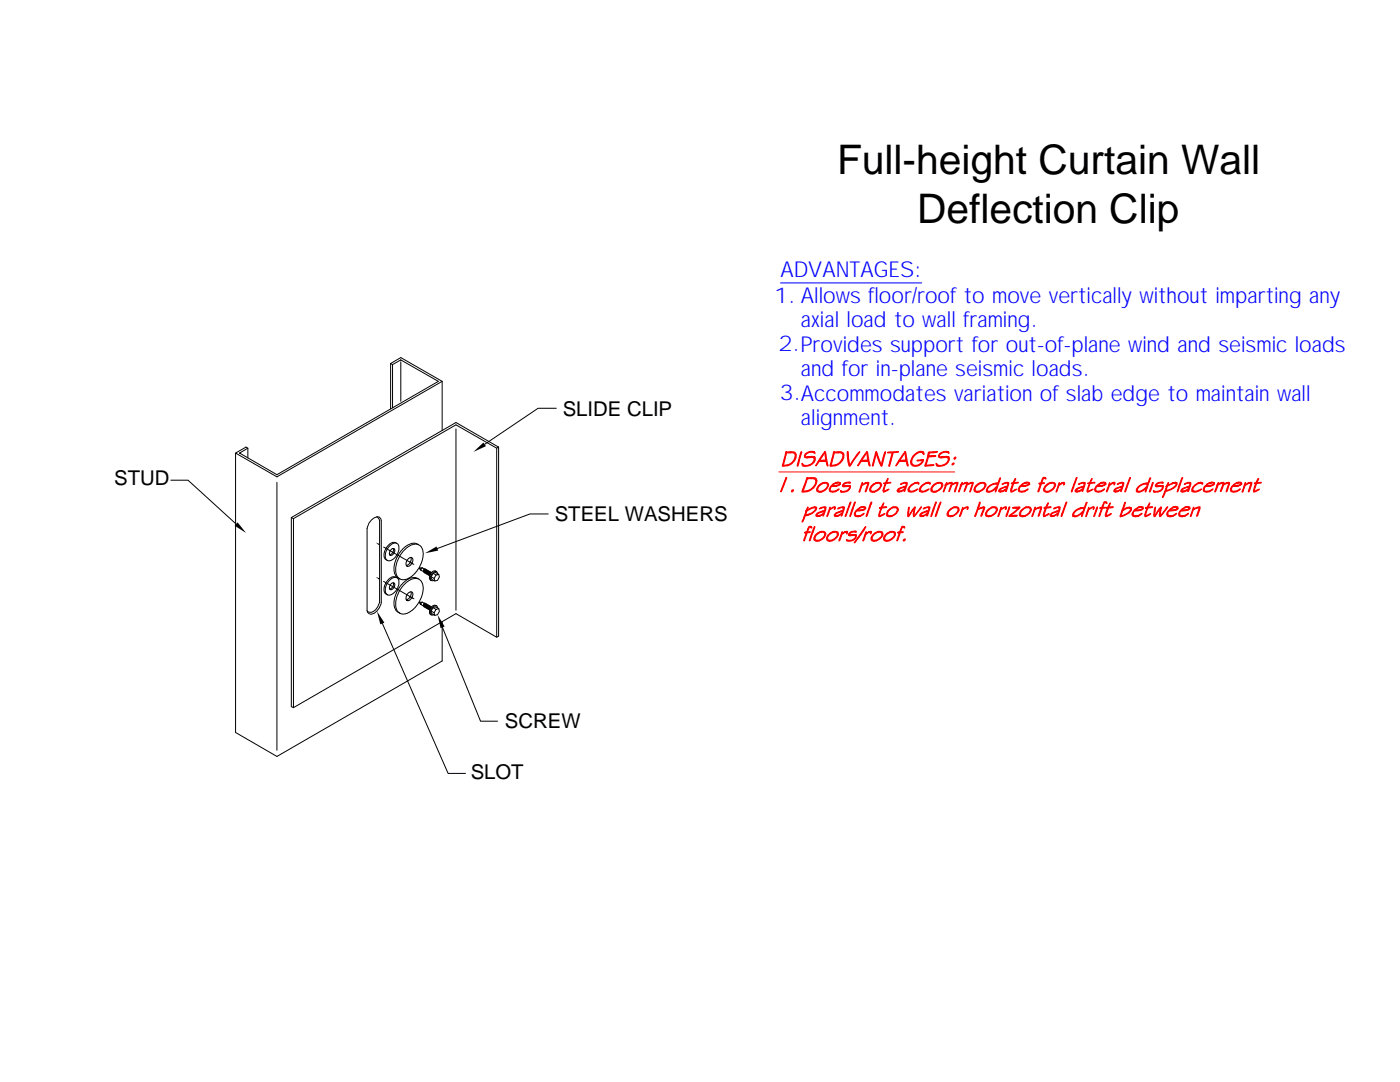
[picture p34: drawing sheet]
<svg xmlns="http://www.w3.org/2000/svg" width="279mm" height="216mm" viewBox="0 0 279 216" stroke-linecap="round" stroke-linejoin="round" font-family="sans-serif">
<defs><g id="words">
<g font-size="8.1">
<text x="167" y="34.7">Full-height Curtain Wall</text>
<text x="183" y="44.5">Deflection Clip</text>
</g>
<g font-size="4.4" fill="#00f">
<text x="155.7" y="55.2">ADVANTAGES:</text>
<text x="154.5" y="60.4">1. Allows floor/roof to move vertically without imparting any</text>
<text x="159.9" y="65.3">axial load to wall framing.</text>
<text x="155.4" y="70.1">2.Provides support for out-of-plane wind and seismic loads</text>
<text x="159.9" y="75.1">and for in-plane seismic loads.</text>
<text x="155.5" y="79.8">3.Accommodates variation of slab edge to maintain wall</text>
<text x="159.9" y="84.8">alignment.</text>
</g>
<g font-size="4.1">
<text x="112.3" y="83">SLIDE CLIP</text>
<text x="22.8" y="96.9">STUD</text>
<text x="110.7" y="104.1">STEEL WASHERS</text>
<text x="100.8" y="145.3">SCREW</text>
<text x="93.9" y="155.4">SLOT</text>
</g>
</g></defs>
<g fill="none" stroke="#000" stroke-width=".2">
<path d="M78 72.5l.3 .2v8.7M78 72.5l2-1.1 8.2 4.7M78 72.5v9.1M78.3 72.7l1.7-.9 7.5 4.3-32.2 18.6-7.5-4.3 1.7-1M80 72.2v7.9M88.2 76.1l-32.9 19-8.3-4.7v55.8l8.3 4.7 32.9-19v-7.8M88.2 76.1v9.8M34.1 95.8h3.4l9.6 8.7M47 90.4l2.1-1.2 .4 .2v2M55.3 96.2v53.5M91 85.6v36.2M99.1 89.4v37.7"/>
<path d="M99.5 89.2l-.4 .2-8.1-4.6-32.4 18.7M99.5 89.2v37.7l-.4 .2-8.1-4.7-32.4 18.8M99.5 89.2l-8.5-4.9-32.9 19M111 81.5h-3.6l-10.7 7.2M58.1 103.3v37.7l.5 .2v-37.7M58.1 103.3l.5 .2M74.1 103.7l.6-.4 .6-.2 .4 .1 .4 .7v16.3a2.97 2.97 0 0 1-2 2.4l-.5-.2-.3-.2v-.4v-16.3l.3-1.1zM75.2 103.1l.4 .4 .2 .4v16.3M76.6 109.2l6 3.4M76.6 116l6 3.5M77.9 108.8l.8-.4 .6 .1 .3 .5v.7l-.6 1.4-.8 .6-.7 .2-.5-.4-.1-.9 .4-1.1zM77.9 115.6a1.03 1.03 0 0 1 1.6 0l.1 .2v.9a2.34 2.34 0 0 1-2.2 2l-.4-.4-.1-.9 .4-1z"/>
<path d="M78 116.6l.2-.2a.45 .45 0 0 1 .6 .1 .45 .45 0 0 1-.2 .7l-.3 .4h-.5l-.1-.4zM78.1 109.6l.5-.1a.69 .69 0 0 1 0 .9l-.3 .4h-.4a.94 .94 0 0 1 .2-1.2zM78.5 109.5v.3a1.08 1.08 0 0 1-.7 .9M78.5 116.3v.3l-.2 .6-.5 .3M79.1 108.4l-.3-.2h-.4a2.56 2.56 0 0 0-1.5 1.4l-.3 .8v.6l.2 .5 .4 .2M79.1 115.3l-.3-.2h-.4a3.1 3.1 0 0 0-1.8 2.2l.1 .8 .5 .5M81.1 116.2l1.2-.7 .9-.1 .7 .4 .4 .7 .2 .8-.2 1.1-.2 .9-.9 1.5a3.6 3.6 0 0 1-3.1 1.7l-.6-.3-.4-.7-.1-1.4 .6-2 .6-1zM81.1 109.4l.1-.1a2.04 2.04 0 0 1 2.9-.2l.2 .6 .2 .7-.2 1.1-.6 1.8-1 1.2a3.5 3.5 0 0 1-2 1.2l-.9-.2-.5-.4-.3-.9v-1.1a6.1 6.1 0 0 1 1.8-3.4zM81.5 118.3l.6-.2 .3 .2v.4a1.24 1.24 0 0 1-1.2 1.1 1.22 1.22 0 0 1 .3-1.5zM81.5 111.4l.4-.2 .4 .1 .1 .3-.1 .6a.85 .85 0 0 1-1.2 .6 1.44 1.44 0 0 1 .4-1.4zM82 118.1a1.27 1.27 0 0 1-.9 1.6M82 111.2v.1a1.3 1.3 0 0 1-.9 1.5"/>
<path d="M83.5 115.5l-.5-.2h-.8a4 4 0 0 0-2.3 1.7l-.7 1.1-.6 1.9 .1 1.2 .4 .7 .5 .3M83.5 108.7l-.6-.3h-.7a4.1 4.1 0 0 0-2.6 2.2l-.9 2-.1 1.3a1.82 1.82 0 0 0 1 1.5M83.7 113.3h.6M84 113.7l-.3-.4 .2 .4 .6 .4M84.6 113.5l-.3-.2a.3 .3 0 0 0-.3 .2 .3 .3 0 0 0 .1 .3M84.9 113.6a.26 .26 0 0 0-.4 .2 .26 .26 0 0 0 .2 .4M84.9 113.6v-.1a.4 .4 0 0 0-.4 .4 .4 .4 0 0 0 .3 .4M84.9 114.1l.2 .4M84.9 114.1l.2 .3M85 113.7a.29 .29 0 0 0-.3 .3 .29 .29 0 0 0 .2 .3M85.1 113.7l-.1-.1a.4 .4 0 0 0-.3 .3 .4 .4 0 0 0 .2 .5M85.2 113.9l-.1-.1-.2 .3"/>
<path d="M85.3 113.8l-.2-.1-.2 .4M85.4 113.9a.29 .29 0 0 0-.3 .3 .29 .29 0 0 0 .2 .3M85.4 113.9v-.1a.4 .4 0 0 0-.3 .4 .4 .4 0 0 0 .2 .4M85.6 114.1v-.1a.3 .3 0 0 0-.3 .3 .3 .3 0 0 0 .1 .3M85.7 114l-.1-.1a.4 .4 0 0 0-.4 .4 .4 .4 0 0 0 .3 .4M85.7 114.2a.3 .3 0 0 0-.2 .2 .3 .3 0 0 0 .1 .3M85.8 114.1l-.2-.1-.2 .2 .1 .6h.2M86 114.3a.27 .27 0 0 0-.4 .2 .27 .27 0 0 0 .2 .3M86 114.2a.4 .4 0 0 0-.4 .2 .4 .4 0 0 0 .1 .5M86 114.3l-.1 .3M86.1 115.1l.5 .3M86.1 114.2l-.2 .1-.1 .4"/>
<path d="M86.5 114.4l.5 .3M87 114.7l.6-.1-.6-.3a.91 .91 0 0 0-.8 1.3l.6 .3M87.1 114.1a.94 .94 0 0 0-1.4 .8v.7l.4 .2M87.4 114.5l-.3-.4a1.19 1.19 0 0 0-1 1.7h.5M87.6 114.6l.1 .5-.4 .7-.5 .1-.2-.5 .4-.7M109.4 102.6h-3.6l-18.5 6.9M75.8 120.2a2.15 2.15 0 0 1-2.1 2l-.4-.2M76.3 124.4l13.1 29.9h3.5M83.7 120.2l.2 .3 .6 .4M84.3 120.2h-.6l.3 .4M84.3 120.2a.34 .34 0 0 0-.2 .5M84.3 120.2l.3 .2"/>
<path d="M84.9 120.5a.29 .29 0 0 0-.3 .2 .29 .29 0 0 0 .1 .3M84.9 120.5v-.1a.37 .37 0 0 0-.4 .3 .37 .37 0 0 0 .3 .4M84.9 120.9l.1 .4h.1M84.9 120.9l.2 .3M85 120.6a.29 .29 0 0 0-.3 .2 .29 .29 0 0 0 .2 .3M85.1 120.5h-.2l-.2 .3v.3l.2 .1M85.2 120.7l-.3 .2M85.3 120.7l-.2-.2-.2 .4M85.4 120.8a.29 .29 0 0 0-.3 .2 .29 .29 0 0 0 .2 .3M85.4 120.8l-.2-.1-.1 .3v.3l.2 .1M85.6 120.9a.29 .29 0 0 0-.3 .2 .29 .29 0 0 0 .1 .3M85.7 120.9l-.1-.1a.4 .4 0 0 0-.4 .3 .4 .4 0 0 0 .3 .5"/>
<path d="M85.7 121h-.1l-.1 .3 .1 .3M85.8 121a.35 .35 0 0 0-.4 .2 .35 .35 0 0 0 .2 .4h.1M86 121.1h-.1l-.2 .1 .1 .4M86 121.1l-.1-.1-.2 .1-.1 .4 .1 .2M86 121.2l-.1 .2M86.1 121.9l.5 .4M86.1 121.1l-.2 .1-.1 .4M86.5 121.3l.5 .3M87 121.6l.6-.2 .1 .6-.4 .7-.5 .1-.2-.5zM87.1 120.9a1.12 1.12 0 0 0-1.2 .4 1.12 1.12 0 0 0 0 1.3l.2 .1M87.4 121.3l-.3-.4a1.23 1.23 0 0 0-1 1.8h.5M87.6 121.4l-.6-.3a.89 .89 0 0 0-.8 1.4l.6 .3"/>
<path d="M88.3 125.2l7.6 18.7h3.4"/>
</g>
<path d="M94.5 90.2l2-1.9 .5 .7zM47.4 104.2l1.7 2.1-2.3-1.4zM75 108.2l.8 .3-.2 .3zM75 115.1l.8 .3-.2 .3zM81.5 112l.9 .4-.1 .2zM81.5 118.9l.9 .3-.1 .3zM84.8 110.4l2.3-1.3 .4 .8zM75.2 122l1.5 2.2-.8 .4zM87.3 122.7l1.4 2.3-.8 .3z" fill="#000"/>
<path d="M155.8 56.5h28.2" fill="none" stroke="#00f" stroke-width=".2"/>
<g fill="#f00" stroke="#f00" stroke-width=".2">
<path d="M156.8 90.3h1.1l-.9 .1-.7 2.4h-.2z" fill-rule="evenodd"/>
<path d="M156.8 90.2l.2-.1z" fill-rule="evenodd"/>
<path d="M156.8 90.3l.8-.2a.99 .99 0 0 1 1.3 .6 2.36 2.36 0 0 1-2.8 2.3v-.2a2.2 2.2 0 0 0 2.6-2l-.4-.4z" fill-rule="evenodd"/>
<path d="M159.9 90.2l.1 .1-.7 2.6-.2 .1z" fill-rule="evenodd"/>
<path d="M160.1 92.5l.3 .3 .3 .1h-.6z" fill-rule="evenodd"/>
<path d="M160.1 92.9a2.2 2.2 0 0 0 2.3-1v-.5l-.3-.1 .5-.1a1.7 1.7 0 0 1-1.9 1.8z" fill-rule="evenodd"/>
<path d="M161 91.2l1.1-.1 .5 .1z" fill-rule="evenodd"/>
<path d="M162 90.2l.5-.1 .2 .3-.1 .1z" fill-rule="evenodd"/>
<path d="M160.7 90.5l.4-.2a1.73 1.73 0 0 1 1.4-.2 2.17 2.17 0 0 0-1.8 .8l.1 .2 .2 .1h1.6l-1.5 .2-.5-.1-.1-.4z" fill-rule="evenodd"/>
<path d="M163.3 92h1.5l-1.3 .1-.7 .9z" fill-rule="evenodd"/>
<path d="M164.6 90.1v.2l-1 1.6-.3 .1z" fill-rule="evenodd"/>
<path d="M164.6 90.1l.2 .3 .4 2.6-.2-.2-.2-.8h-1.5l1.5-.2z" fill-rule="evenodd"/>
<path d="M166.3 90.3h1.1l-.9 .1-.6 2.4h-.2z" fill-rule="evenodd"/>
<path d="M166.4 90.2h.2z" fill-rule="evenodd"/>
<path d="M166.3 90.3l.8-.2a.99 .99 0 0 1 1.3 .6 2.36 2.36 0 0 1-2.7 2.3v-.2a2.2 2.2 0 0 0 2.5-2l-.3-.4z" fill-rule="evenodd"/>
<path d="M171.3 90.3l.3-.2-1.8 2.7h-.2z" fill-rule="evenodd"/>
<path d="M169.1 90.1h.1l.2 1.7a.82 .82 0 0 0 .4 1l-.2 .2-.2-.1-.2-1.2z" fill-rule="evenodd"/>
<path d="M171.7 92h1.5l-1.3 .1-.7 .9z" fill-rule="evenodd"/>
<path d="M173 90.1v.2l-1 1.6-.3 .1z" fill-rule="evenodd"/>
<path d="M173 90.1l.2 .3 .4 2.6-.2-.2-.2-.8h-1.5l1.5-.2z" fill-rule="evenodd"/>
<path d="M174.8 90.3l.1 .3-.7 2.4-.1-.1z" fill-rule="evenodd"/>
<path d="M176.5 90.3l.2-.2v.3l-.6 2.4-.2-.1z" fill-rule="evenodd"/>
<path d="M174.8 90.1l.2 .2 .6 1.8 .5 .7-.2 .2-.4-.6z" fill-rule="evenodd"/>
<path d="M178.1 90.3h.2l-.8 2.7-.1-.1z" fill-rule="evenodd"/>
<path d="M177.2 90.2h2.1l-1.3 .2h-.8z" fill-rule="evenodd"/>
<path d="M179.3 92h1.5l-1.3 .1-.7 .9z" fill-rule="evenodd"/>
<path d="M180.6 90.1v.2l-1 1.6-.3 .1z" fill-rule="evenodd"/>
<path d="M180.6 90.1l.2 .3 .4 2.6-.2-.2-.2-.8h-1.5l1.5-.2z" fill-rule="evenodd"/>
<path d="M182.8 92.9a1.58 1.58 0 0 0 1.3-1l.2-.1a1.36 1.36 0 0 1-1.5 1.1z" fill-rule="evenodd"/>
<path d="M183 91.9l1.3-.2v.1l-.7 .1z" fill-rule="evenodd"/>
<path d="M183.8 90.3l.5-.1 .1 .5z" fill-rule="evenodd"/>
<path d="M182.3 90.8a1.57 1.57 0 0 1 2-.6 2.03 2.03 0 0 0-2.2 2.4l.7 .3h.6a1.01 1.01 0 0 1-1.2 .1 1.01 1.01 0 0 1-.4-1.1z" fill-rule="evenodd"/>
<path d="M184.6 92.9l1.8-.1-.3 .1-1.4 .1z" fill-rule="evenodd"/>
<path d="M185.3 91l1.5-.1-.1 .2z" fill-rule="evenodd"/>
<path d="M185.3 90.3l.2-.1 1.6-.1-1.6 .3-.2 .6 1.4 .1-1.4 .1-.5 1.6-.2 .1z" fill-rule="evenodd"/>
<path d="M186.8 92.5l.7 .4h-.6z" fill-rule="evenodd"/>
<path d="M186.9 92.9a2.26 2.26 0 0 0 2.3-1v-.5l-.4-.1 .6-.1a1.72 1.72 0 0 1-2.5 1.7z" fill-rule="evenodd"/>
<path d="M187.8 91.2l1.1-.1 .5 .1z" fill-rule="evenodd"/>
<path d="M188.8 90.2l.5-.1 .1 .3-.1 .1z" fill-rule="evenodd"/>
<path d="M187.5 90.5l.3-.2a1.81 1.81 0 0 1 1.5-.2 2.18 2.18 0 0 0-1.8 .8v.2l.3 .1h1.6l-1.6 .2-.4-.1-.1-.4z" fill-rule="evenodd"/>
<path d="M190.1 92.5l.3-.1-.3 .4h-.1z" fill-rule="evenodd"/>
<path d="M190.5 91.3l.2-.1 .1 .2-.3 .3-.1-.3z" fill-rule="evenodd"/>
<path d="M161 95.4l1.1 .1-1 .1-.7 2-.1 .4h-.2z" fill-rule="evenodd"/>
<path d="M161 95.3l.2 .1z" fill-rule="evenodd"/>
<path d="M161 95.4l.8-.1a.92 .92 0 0 1 1.3 .6 2.69 2.69 0 0 1-3 2.3v-.2a2.44 2.44 0 0 0 2.7-2l-.1-.3-.2-.2z" fill-rule="evenodd"/>
<path d="M163.3 96.9a1.41 1.41 0 0 1 1.3-.5l-.7 .3a1.11 1.11 0 0 0-.7 1.2l.8 .3a.76 .76 0 0 1-1.1-.5z" fill-rule="evenodd"/>
<path d="M164.2 96.3l.5-.1 .6 .2a1.13 1.13 0 0 1-.6 1.4l-.6 .3-.4-.1a1.37 1.37 0 0 0 1.4-1.4z" fill-rule="evenodd"/>
<path d="M166.2 98h.5l.8-.5-.7 .6z" fill-rule="evenodd"/>
<path d="M166.2 96.6l.5-.2h.5l-.5 .1-.6 .4 .9 .1-1 .1-.3 .4v.4l.4 .1 .7 .1-.7 .1-.5-.2a1.12 1.12 0 0 1 .6-1.4z" fill-rule="evenodd"/>
<path d="M166.1 96.9l1.5-.3-.1-.2h-.8l.1-.1 .5-.1 .4 .1a.64 .64 0 0 1-.7 .7z" fill-rule="evenodd"/>
<path d="M167.8 97.9l.4 .1-.4 .2z" fill-rule="evenodd"/>
<path d="M167.8 98.2a2.03 2.03 0 0 0 1.7-.8v-.3l-.3-.1h.5a1.38 1.38 0 0 1-1.9 1.2z" fill-rule="evenodd"/>
<path d="M168.5 97l.8-.1 .4 .1z" fill-rule="evenodd"/>
<path d="M169.3 96.4l.4-.2v.2z" fill-rule="evenodd"/>
<path d="M168.4 96.5l.6-.3h.7l-.4 .2a.84 .84 0 0 0-1 .5l1.4 .1-1.6 .1v-.3z" fill-rule="evenodd"/>
<path d="M172.1 96.6l.5-.2h.5l-.8 .3z" fill-rule="evenodd"/>
<path d="M172 96.3l.3 .4-.3 .2-.5 1.3z" fill-rule="evenodd"/>
<path d="M172.6 96.4l.6-.2 .2 .1-.7 1.9 .5-1.7z" fill-rule="evenodd"/>
<path d="M173.9 96.9a1.41 1.41 0 0 1 1.3-.5l-.7 .3a1.11 1.11 0 0 0-.7 1.2l.8 .3a.76 .76 0 0 1-1.1-.5z" fill-rule="evenodd"/>
<path d="M174.8 96.3l.5-.1 .6 .2a1.13 1.13 0 0 1-.6 1.4l-.6 .3-.5-.1a1.37 1.37 0 0 0 1.5-1.4z" fill-rule="evenodd"/>
<path d="M176.4 98l1-.4-.8 .5z" fill-rule="evenodd"/>
<path d="M176.4 96.5h.3z" fill-rule="evenodd"/>
<path d="M176.4 96.4l1.4-.1v.1l-.9 .1-.4 1-.1 .5 .2 .1-.3 .1-.1-.3 .5-1.4h-.3z" fill-rule="evenodd"/>
<path d="M177.2 95.5v.1l-.2 .7h-.3z" fill-rule="evenodd"/>
<path d="M179.5 98l.9-.4 .1 .1-.6 .4z" fill-rule="evenodd"/>
<path d="M179.3 97.5l1-.4 .4 .1-1 .3-.5 .3v.2l.7 .1-.4 .1-.4-.1-.1-.3z" fill-rule="evenodd"/>
<path d="M180.7 96.4h.4l-.1 .4-.4 1.3h-.2l.1-.4-.1-.1 .3-.4-.4-.1 .5-.1v-.5z" fill-rule="evenodd"/>
<path d="M179.7 96.6l.1-.1a1.31 1.31 0 0 1 1.3-.1z" fill-rule="evenodd"/>
<path d="M181.3 98h1l.9-.4a1.62 1.62 0 0 1-1.9 .4z" fill-rule="evenodd"/>
<path d="M181.8 96.7l.7-.3h.5l-.8 .3a1.27 1.27 0 0 0-.7 1.2l.4 .1h-.6a1.08 1.08 0 0 1 .5-1.3z" fill-rule="evenodd"/>
<path d="M182.5 96.4l.6-.2 .3 .1v.2l-.1 .1-.1-.2z" fill-rule="evenodd"/>
<path d="M183.5 98h1l.9-.4a1.62 1.62 0 0 1-1.9 .4z" fill-rule="evenodd"/>
<path d="M183.7 97.1l1-.7h.6l-.4 .1a1.44 1.44 0 0 0-1.2 1.4l.4 .1h-.6l-.1-.3z" fill-rule="evenodd"/>
<path d="M184.7 96.4l.7-.2 .3 .1v.2l-.2 .1-.1-.2z" fill-rule="evenodd"/>
<path d="M186 97a1.37 1.37 0 0 1 1.4-.6 1.57 1.57 0 0 0-1.4 1.5l.9 .3a.95 .95 0 0 1-1.1-.2v-.6z" fill-rule="evenodd"/>
<path d="M187 96.3l.5-.1 .6 .2a1.41 1.41 0 0 1-1.7 1.6 1.37 1.37 0 0 0 1.5-1.4l-.3-.2z" fill-rule="evenodd"/>
<path d="M188.7 96.6l.7-.2h.4l-.9 .4-.6 1.4z" fill-rule="evenodd"/>
<path d="M189.8 96.6l.7-.2h.4l-.9 .4-.6 1.3z" fill-rule="evenodd"/>
<path d="M188.9 96.3h.1v.3h-.3z" fill-rule="evenodd"/>
<path d="M189.4 96.4l.5-.2 .2 .1v.3h-.2v-.1z" fill-rule="evenodd"/>
<path d="M190.5 96.4l.7-.1-.7 1.9 .5-1.6v-.1z" fill-rule="evenodd"/>
<path d="M191.6 96.8l.9-.4h.3l-.9 .4-.6 1.4 .4-1.3z" fill-rule="evenodd"/>
<path d="M192.9 96.6l.7-.2h.3l-.9 .4-.6 1.3z" fill-rule="evenodd"/>
<path d="M191.9 96.3h.2l-.1 .3h-.2z" fill-rule="evenodd"/>
<path d="M192.5 96.4l.7-.1-.1 .3h-.2v-.1z" fill-rule="evenodd"/>
<path d="M193.6 96.4l.7-.1-.7 1.9 .5-1.7z" fill-rule="evenodd"/>
<path d="M194.7 96.9a1.41 1.41 0 0 1 1.3-.5l-.7 .3a1.11 1.11 0 0 0-.7 1.2l.9 .3a.76 .76 0 0 1-1.1-.5z" fill-rule="evenodd"/>
<path d="M195.6 96.3l.5-.1 .6 .2a1.13 1.13 0 0 1-.6 1.4l-.6 .3-.4-.1a1.37 1.37 0 0 0 1.4-1.4z" fill-rule="evenodd"/>
<path d="M198.8 97.4l.3-.1-.5 .9z" fill-rule="evenodd"/>
<path d="M197.2 97.1a1.95 1.95 0 0 1 1.9-.5l-1.2 .2a1.32 1.32 0 0 0-.8 1.2h.3l-.6 .1v-.4z" fill-rule="evenodd"/>
<path d="M198.3 96.5l.9-.1 .4-1h.1l-.6 1.9-.3 .1a1.51 1.51 0 0 1-2 .7 2.26 2.26 0 0 0 2.3-1.5z" fill-rule="evenodd"/>
<path d="M199.7 98l.9-.4 .2 .1-.6 .4z" fill-rule="evenodd"/>
<path d="M199.6 97.5l1-.4 .4 .1-1 .3-.5 .3v.2l.7 .1-.5 .1-.4-.1v-.3z" fill-rule="evenodd"/>
<path d="M201 96.4h.3v.3l-.5 1.4h-.1l.1-.4-.2-.1 .4-.4-.4-.1 .4-.1 .1-.5z" fill-rule="evenodd"/>
<path d="M200 96.6l.1-.1a1.31 1.31 0 0 1 1.2-.1z" fill-rule="evenodd"/>
<path d="M201.9 98l1-.4-.9 .5z" fill-rule="evenodd"/>
<path d="M201.8 96.5h.3z" fill-rule="evenodd"/>
<path d="M201.9 96.4l1.3-.1v.1l-.9 .1-.4 1.2 .1 .4-.2 .1-.1-.6 .4-1.1h-.3z" fill-rule="evenodd"/>
<path d="M202.6 95.5h.1v.2l-.3 .6h-.2z" fill-rule="evenodd"/>
<path d="M203.9 98l1.3-.4a1.23 1.23 0 0 1-1.3 .4z" fill-rule="evenodd"/>
<path d="M203.5 97a1.71 1.71 0 0 1 1.4-.6 1.37 1.37 0 0 0-1.1 .5l1 .1-1.1 .1-.2 .4v.4l.3 .1 .8 .1-.6 .1-.6-.1-.2-.4z" fill-rule="evenodd"/>
<path d="M204.4 96.4l.5-.2 .5 .1 .1 .3a1.7 1.7 0 0 1-1.7 .3l1.5-.3-.4-.2z" fill-rule="evenodd"/>
<path d="M207.3 96.5l.3 .1z" fill-rule="evenodd"/>
<path d="M207.4 96.4h1l-.1 .1h-.4l-.6 1.5-.1 .2 .4-1.6-.3-.1z" fill-rule="evenodd"/>
<path d="M208.3 95.4l.4-.1 .1 .2-.1 .1z" fill-rule="evenodd"/>
<path d="M208.2 95.3l.2-.1 .3 .1-.5 .2-.3 .9h-.2z" fill-rule="evenodd"/>
<path d="M208.6 96.9a1.41 1.41 0 0 1 1.3-.5l-.7 .3a1.11 1.11 0 0 0-.7 1.2l.8 .3a.76 .76 0 0 1-1.1-.5z" fill-rule="evenodd"/>
<path d="M209.5 96.3l.5-.1 .6 .2a1.13 1.13 0 0 1-.6 1.4l-.6 .3-.4-.1a1.37 1.37 0 0 0 1.4-1.4z" fill-rule="evenodd"/>
<path d="M211.4 96.6l.5-.2h.3l-.7 .4z" fill-rule="evenodd"/>
<path d="M211.3 96.4l.2-.1v.5l-.7 1.4z" fill-rule="evenodd"/>
<path d="M211.9 96.4l.6-.1-.1 .4h-.2l.1-.3z" fill-rule="evenodd"/>
<path d="M214.8 95.3l.2 .1-1.1 2.8-.1-.2z" fill-rule="evenodd"/>
<path d="M215 98l.9-.4 .1 .1-.6 .4z" fill-rule="evenodd"/>
<path d="M214.9 97.5l1-.4 .3 .1-1 .3-.4 .3v.2l.6 .1-.4 .1-.4-.1-.1-.3z" fill-rule="evenodd"/>
<path d="M216.2 96.4h.4l-.1 .4-.4 1.3h-.2l.1-.4-.1-.1 .2-.1 .1-.3-.3-.1 .4-.1 .1-.5z" fill-rule="evenodd"/>
<path d="M215.2 96.6l.1-.1a1.31 1.31 0 0 1 1.3-.1z" fill-rule="evenodd"/>
<path d="M217.2 98l.9-.4-.8 .5z" fill-rule="evenodd"/>
<path d="M217.1 96.5h.3z" fill-rule="evenodd"/>
<path d="M217.1 96.4l1.4-.1v.1l-.9 .1-.5 1.2 .2 .4-.3 .1-.1-.3 .5-1.4h-.3z" fill-rule="evenodd"/>
<path d="M217.9 95.5l.1 .1-.4 .7h-.1z" fill-rule="evenodd"/>
<path d="M219.2 98l1.2-.5-.1 .3-.5 .3z" fill-rule="evenodd"/>
<path d="M218.7 97a1.71 1.71 0 0 1 1.5-.6 1.37 1.37 0 0 0-1.1 .5l.9 .1-1.1 .1-.2 .4v.4l1 .2a1.24 1.24 0 0 1-1.2-.1v-.5z" fill-rule="evenodd"/>
<path d="M219.6 96.4l.6-.2 .4 .1 .2 .3-.8 .4-.9-.1 1.5-.3-.1-.2z" fill-rule="evenodd"/>
<path d="M221.5 96.6l.5-.2h.2l-.6 .4z" fill-rule="evenodd"/>
<path d="M221.4 96.4l.2 .4-.2 .1-.5 1.3z" fill-rule="evenodd"/>
<path d="M222 96.4l.5-.1-.1 .4h-.1l.1-.3z" fill-rule="evenodd"/>
<path d="M222.7 98l.9-.4 .1 .1-.6 .4z" fill-rule="evenodd"/>
<path d="M222.6 97.5l1-.4 .3 .1-1.1 .3-.3 .3v.2l.6 .1-.4 .1-.4-.1v-.3z" fill-rule="evenodd"/>
<path d="M223.9 96.4h.4l-.1 .4-.4 1.3h-.2l.1-.4-.1-.1 .3-.4-.3-.1 .4-.1 .1-.5z" fill-rule="evenodd"/>
<path d="M223 96.5a1.31 1.31 0 0 1 1.3-.1l-1.3 .3z" fill-rule="evenodd"/>
<path d="M225.5 95.3h.1l-1.1 2.9v-.2z" fill-rule="evenodd"/>
<path d="M228.7 97.4l.3-.1-.4 .9z" fill-rule="evenodd"/>
<path d="M227.2 97.1a1.95 1.95 0 0 1 1.8-.5l-1.2 .2a1.32 1.32 0 0 0-.8 1.2h.3l-.5 .1v-.4z" fill-rule="evenodd"/>
<path d="M228.2 96.5l.9-.1 .4-1h.2l-.7 1.9-.3 .1a1.51 1.51 0 0 1-1.9 .7 2.26 2.26 0 0 0 2.2-1.5z" fill-rule="evenodd"/>
<path d="M230 96.3h.2l-.1 .2-.7 1.7v-.4z" fill-rule="evenodd"/>
<path d="M230.2 97.9l.5 .1-.4 .2z" fill-rule="evenodd"/>
<path d="M230.3 98.2a2.03 2.03 0 0 0 1.6-.8v-.3l-.2-.1h.5a1.38 1.38 0 0 1-1.9 1.2z" fill-rule="evenodd"/>
<path d="M230.9 97l.9-.1 .4 .1z" fill-rule="evenodd"/>
<path d="M231.8 96.4l.3-.2 .1 .2z" fill-rule="evenodd"/>
<path d="M230.8 96.5l.6-.3h.7l-.3 .2a.86 .86 0 0 0-1 .5l1.4 .1-1.6 .1-.1-.3z" fill-rule="evenodd"/>
<path d="M232.8 96.9l1.2-.5h.5l-.9 .3a1.05 1.05 0 0 0-.9 1.2h.6l-.7 .1-.4 1.2-.2 .1z" fill-rule="evenodd"/>
<path d="M233.1 96.3h.2l-.2 .5-.3 .1z" fill-rule="evenodd"/>
<path d="M234 96.4l.5-.2 .4 .1a1.97 1.97 0 0 1-2.2 1.6l.5-.2a2.12 2.12 0 0 0 1.5-1.2z" fill-rule="evenodd"/>
<path d="M235.9 95.3l.2 .1-1.2 2.8z" fill-rule="evenodd"/>
<path d="M236.1 98l.9-.4 .1 .1-.6 .4z" fill-rule="evenodd"/>
<path d="M236 97.5l.9-.4 .4 .1-1.1 .3-.4 .3 .1 .2 .6 .1-.4 .1-.4-.1v-.3z" fill-rule="evenodd"/>
<path d="M237.3 96.4h.4v.3l-.5 1.3-.2 .1 .1-.4-.1-.1 .3-.4-.4-.1 .5-.1 .1-.5z" fill-rule="evenodd"/>
<path d="M236.4 96.5a1.31 1.31 0 0 1 1.3-.1l-1.3 .3z" fill-rule="evenodd"/>
<path d="M237.9 98h1l.9-.4a1.56 1.56 0 0 1-1.9 .4z" fill-rule="evenodd"/>
<path d="M238.1 97.1a1.77 1.77 0 0 1 1.5-.7l-.4 .1a1.48 1.48 0 0 0-1.1 1.4l.4 .1h-.6l-.1-.3z" fill-rule="evenodd"/>
<path d="M239.1 96.4l.6-.2 .3 .1 .1 .2-.2 .1-.1-.2z" fill-rule="evenodd"/>
<path d="M240.8 98h.5l.8-.5-.6 .6z" fill-rule="evenodd"/>
<path d="M240.8 96.6l.5-.2h.6l-.6 .1-.6 .4 1 .1-1 .1-.3 .4v.4l.3 .1 .8 .1-.8 .1-.5-.2a1.12 1.12 0 0 1 .6-1.4z" fill-rule="evenodd"/>
<path d="M240.7 96.9l1.5-.3-.1-.2h-.8l.1-.1 .5-.1 .5 .1a.64 .64 0 0 1-.7 .7z" fill-rule="evenodd"/>
<path d="M243 96.6l.6-.2h.4l-.9 .4-.6 1.4-.1-.2z" fill-rule="evenodd"/>
<path d="M244.1 96.6l.6-.2h.4l-.9 .4-.6 1.3-.1-.1z" fill-rule="evenodd"/>
<path d="M243 96.4l.2-.1v.3h-.2z" fill-rule="evenodd"/>
<path d="M243.6 96.4l.7-.1v.3h-.2v-.1z" fill-rule="evenodd"/>
<path d="M244.7 96.4l.7-.1-.5 1.7-.2 .2 .5-1.7z" fill-rule="evenodd"/>
<path d="M246.2 98l1.3-.4a1.23 1.23 0 0 1-1.3 .4z" fill-rule="evenodd"/>
<path d="M245.8 97a1.71 1.71 0 0 1 1.5-.6 1.37 1.37 0 0 0-1.1 .5l.9 .1-1.1 .1-.2 .4v.4l.3 .1 .8 .1-.6 .1-.6-.1-.2-.4z" fill-rule="evenodd"/>
<path d="M246.7 96.4l.6-.2 .4 .1 .2 .3-.8 .4-.9-.1 1.4-.3-.3-.2z" fill-rule="evenodd"/>
<path d="M248.6 96.6l.4-.2h.6l-.9 .3z" fill-rule="evenodd"/>
<path d="M248.5 96.3l.2 .4-.2 .2-.6 1.3z" fill-rule="evenodd"/>
<path d="M249 96.4l.7-.2 .2 .1-.6 1.7-.1 .2 .4-1.7z" fill-rule="evenodd"/>
<path d="M250.4 98l.9-.4-.8 .5z" fill-rule="evenodd"/>
<path d="M250.3 96.5h.3z" fill-rule="evenodd"/>
<path d="M250.4 96.4l1.4-.1-1 .2-.4 1.2 .1 .4-.3 .1-.1-.3 .5-1.4h-.3z" fill-rule="evenodd"/>
<path d="M251.1 95.5l.1 .1-.3 .7h-.2z" fill-rule="evenodd"/>
<path d="M160.8 101.9a2.58 2.58 0 0 1 1.8-.6l-1 .3a1.05 1.05 0 0 0-.8 1.1l.5 .1-.6 .2-.6 1.2 .8-2.2z" fill-rule="evenodd"/>
<path d="M161.2 101.2h.1l-.1 .5-.3 .1z" fill-rule="evenodd"/>
<path d="M162.1 101.3l.5-.2 .4 .1a1.99 1.99 0 0 1-2.2 1.5l.5-.1a1.89 1.89 0 0 0 1.5-1.3z" fill-rule="evenodd"/>
<path d="M163.2 102.9l1-.4 .1 .1-.6 .4z" fill-rule="evenodd"/>
<path d="M163.1 102.4l1-.4 .4 .1-1 .3-.5 .3 .1 .2 .6 .1-.5 .1-.3-.1-.1-.3z" fill-rule="evenodd"/>
<path d="M164.5 101.3l.3-.1v.5l-.5 1.3v-.4l-.1-.1 .3-.4-.4-.1 .4-.1 .1-.5z" fill-rule="evenodd"/>
<path d="M163.6 101.4l.9-.3 .3 .1-1.3 .4z" fill-rule="evenodd"/>
<path d="M165.7 101.5l.5-.2h.3l-.7 .3z" fill-rule="evenodd"/>
<path d="M165.6 101.2l.2 .4-.2 .1-.5 1.4-.1-.2z" fill-rule="evenodd"/>
<path d="M166.2 101.3l.3-.2 .3 .1-.3 .5 .1-.4z" fill-rule="evenodd"/>
<path d="M166.9 102.9l.9-.4 .1 .1-.6 .4z" fill-rule="evenodd"/>
<path d="M166.8 102.4l1-.4 .3 .1-1.1 .3-.3 .3v.2l.6 .1-.4 .1-.4-.1v-.3z" fill-rule="evenodd"/>
<path d="M168.1 101.3l.4-.1-.4 1.7-.2 .1v-.4l-.1-.1 .3-.4-.3-.1 .4-.1 .1-.5z" fill-rule="evenodd"/>
<path d="M167.2 101.4l1-.3 .3 .1-1.3 .4z" fill-rule="evenodd"/>
<path d="M169.7 100.2l.1 .1-1.1 2.8v-.3z" fill-rule="evenodd"/>
<path d="M170.6 100.2l.1 .1-1.1 2.8z" fill-rule="evenodd"/>
<path d="M171.2 102.9h.5l.8-.5-.7 .6z" fill-rule="evenodd"/>
<path d="M170.8 101.9a1.88 1.88 0 0 1 1.4-.7l-.5 .2-.6 .4 1 .1-1.2 .1-.2 .3 .1 .4 .3 .2 .7 .1h-.1a.81 .81 0 0 1-1.2-.4z" fill-rule="evenodd"/>
<path d="M171.7 101.2l.6-.2 .4 .1 .1 .4-.4 .3h-1.3l1.1-.1 .4-.2-.4-.3z" fill-rule="evenodd"/>
<path d="M173.8 100.2h.1l.1 .1-1.1 2.8z" fill-rule="evenodd"/>
<path d="M175.6 102.9l1-.4-.9 .5z" fill-rule="evenodd"/>
<path d="M175.5 101.4h.3z" fill-rule="evenodd"/>
<path d="M175.5 101.3l1.5-.2-.2 .2-.8 .1-.4 1.3 .1 .3-.3 .1-.1-.3 .5-1.4z" fill-rule="evenodd"/>
<path d="M176.3 100.4l.1 .1-.2 .5-.3 .2z" fill-rule="evenodd"/>
<path d="M177.2 101.9l.9-.7 .5 .1-.8 .3a1.11 1.11 0 0 0-.6 1.1l.8 .3-.5 .1-.5-.2-.1-.3z" fill-rule="evenodd"/>
<path d="M178.1 101.2a.83 .83 0 0 1 1.2 .5l-.3 .7-.4 .3-.6 .3-.4-.1a1.32 1.32 0 0 0 1.4-1.4z" fill-rule="evenodd"/>
<path d="M182.6 101.3l-.2 1.5 .2 .1-.3 .2-.1-.6 .2-.9z" fill-rule="evenodd"/>
<path d="M181.4 101.2l.1 .2-.1 1.6-.2 .1-.1-.7z" fill-rule="evenodd"/>
<path d="M182.6 101.1v.2l-1.2 1.7-.1-.1z" fill-rule="evenodd"/>
<path d="M183.9 101.1l-.2 .5-.9 1.1-.4 .2z" fill-rule="evenodd"/>
<path d="M183.9 102.9l1-.4 .1 .1-.6 .4z" fill-rule="evenodd"/>
<path d="M183.9 102.4l.9-.4 .4 .1-1 .3-.4 .3v.2l.6 .1-.5 .1-.3-.1v-.3z" fill-rule="evenodd"/>
<path d="M185.2 101.3l.4-.1-.6 1.8v-.4l-.1-.1 .3-.4-.4-.1 .5-.1 .1-.5z" fill-rule="evenodd"/>
<path d="M184.2 101.5l.3-.2 .8-.2 .3 .1z" fill-rule="evenodd"/>
<path d="M186.7 100.2l.2 .1-1.1 2.8z" fill-rule="evenodd"/>
<path d="M187.7 100.2l.1 .1-1.1 2.8v-.3z" fill-rule="evenodd"/>
<path d="M189.3 101.9l1-.7 .4 .1-.8 .3a1.11 1.11 0 0 0-.6 1.1l.9 .3-.6 .1-.5-.2-.1-.3z" fill-rule="evenodd"/>
<path d="M190.3 101.2l.5-.1 .5 .2a1.57 1.57 0 0 1-1.1 1.7l-.5-.1a1.32 1.32 0 0 0 1.4-1.4z" fill-rule="evenodd"/>
<path d="M192.2 101.5l.4-.2h.4l-.8 .3z" fill-rule="evenodd"/>
<path d="M192.1 101.2l.1 .4-.6 1.5-.1-.2z" fill-rule="evenodd"/>
<path d="M192.6 101.3l.4-.2 .3 .1-.3 .5v-.4z" fill-rule="evenodd"/>
<path d="M195.2 101.5l.5-.2h.5l-.8 .3z" fill-rule="evenodd"/>
<path d="M195.7 101.3l.6-.2 .3 .1-.8 1.8 .5-1.7z" fill-rule="evenodd"/>
<path d="M195.5 100.3l.1-.1-.4 1.3 .2 .1-.2 .1-.6 1.4z" fill-rule="evenodd"/>
<path d="M196.9 101.9l1-.7 .4 .1-.7 .3a1.11 1.11 0 0 0-.7 1.1l.9 .3-.5 .1-.6-.2-.1-.3z" fill-rule="evenodd"/>
<path d="M197.9 101.2a.83 .83 0 0 1 1.2 .5l-.3 .7-.4 .3-.6 .3-.4-.1a1.32 1.32 0 0 0 1.4-1.4z" fill-rule="evenodd"/>
<path d="M199.8 101.5l.5-.2h.3l-.7 .3z" fill-rule="evenodd"/>
<path d="M199.8 101.2l.1 .4-.7 1.5z" fill-rule="evenodd"/>
<path d="M200.3 101.3l.4-.2 .2 .1v.3l-.2 .2v-.4z" fill-rule="evenodd"/>
<path d="M201.4 101.2h.1v.1a2.67 2.67 0 0 1-.8 1.7z" fill-rule="evenodd"/>
<path d="M201.7 102.9l1.3-.1z" fill-rule="evenodd"/>
<path d="M202.1 101.3h1.2z" fill-rule="evenodd"/>
<path d="M202.1 101.3l1.4-.2 .1 .2-1.9 1.6h1.3l-1.6 .1 1.9-1.7z" fill-rule="evenodd"/>
<path d="M203.7 101.9l1-.7 .4 .1-.8 .3a1.11 1.11 0 0 0-.6 1.1l.9 .3-.6 .1-.5-.2-.1-.3z" fill-rule="evenodd"/>
<path d="M204.7 101.2a.83 .83 0 0 1 1.2 .5l-.3 .6-.5 .4-.5 .3-.5-.1a1.32 1.32 0 0 0 1.5-1.4z" fill-rule="evenodd"/>
<path d="M206.6 101.5l.5-.2h.5l-.8 .3z" fill-rule="evenodd"/>
<path d="M206.5 101.2l.3 .4-.3 .1-.3 1.2-.2 .2z" fill-rule="evenodd"/>
<path d="M207.1 101.3l.6-.2 .2 .1-.5 1.7-.2 .1 .5-1.7z" fill-rule="evenodd"/>
<path d="M208.4 102.9l1-.4-.9 .5z" fill-rule="evenodd"/>
<path d="M208.4 101.4h.3z" fill-rule="evenodd"/>
<path d="M208.4 101.3l1.4-.2-.2 .2-.8 .1-.1 .5a1.02 1.02 0 0 0-.2 1.1l-.2 .1a2.11 2.11 0 0 1 .4-1.7z" fill-rule="evenodd"/>
<path d="M209.1 100.4h.2l-.4 .8h-.2z" fill-rule="evenodd"/>
<path d="M210 102.9l.9-.4 .1 .1-.6 .4z" fill-rule="evenodd"/>
<path d="M209.5 102.7a1.66 1.66 0 0 1 1.7-.6l-1 .3-.4 .3v.2l.6 .1-.6 .1-.2-.1z" fill-rule="evenodd"/>
<path d="M211.2 101.3l.4-.1-.1 .5-.5 1.3v-.4l-.1-.1 .3-.4-.3-.1 .4-.1 .1-.5z" fill-rule="evenodd"/>
<path d="M210.3 101.4l1-.3 .3 .1-1.3 .4z" fill-rule="evenodd"/>
<path d="M212.8 100.2l.1 .1-1.1 2.8v-.3z" fill-rule="evenodd"/>
<path d="M216 102.3l.3-.1-.4 .9z" fill-rule="evenodd"/>
<path d="M214.5 102a1.95 1.95 0 0 1 1.8-.6l-1.2 .3a1.33 1.33 0 0 0-.8 1.1l.3 .2h-.5v-.5z" fill-rule="evenodd"/>
<path d="M215.5 101.4l.9-.2 .5-1 .1 .1-.3 .5a2.71 2.71 0 0 1-2.2 2.3l-.4-.1a2.23 2.23 0 0 0 2.2-1.6z" fill-rule="evenodd"/>
<path d="M217.3 101.5l.5-.2h.3l-.7 .3z" fill-rule="evenodd"/>
<path d="M217.3 101.2l.1 .4-.7 1.5z" fill-rule="evenodd"/>
<path d="M217.8 101.3l.4-.2 .2 .1-.2 .5v-.4z" fill-rule="evenodd"/>
<path d="M218.9 101.2h.1v.1l-.7 1.8z" fill-rule="evenodd"/>
<path d="M219.5 101.4h.3z" fill-rule="evenodd"/>
<path d="M219.5 101.3l.6-.1 .5 .1-.6 .1-.6 1.7 .4-1.7z" fill-rule="evenodd"/>
<path d="M220.5 100.3l.4-.1 .1 .2-.1 .1z" fill-rule="evenodd"/>
<path d="M220.3 100.2l.2-.1 .4 .1-.5 .1-.1 .3a.55 .55 0 0 1-.4 .7z" fill-rule="evenodd"/>
<path d="M220.8 102.9l1-.4-.9 .5z" fill-rule="evenodd"/>
<path d="M220.8 101.4h.3z" fill-rule="evenodd"/>
<path d="M220.7 101.3l1.5-.2-.2 .2-.8 .1-.1 .5a1.02 1.02 0 0 0-.2 1.1l-.2 .1a2.11 2.11 0 0 1 .4-1.7z" fill-rule="evenodd"/>
<path d="M221.5 100.4l.1 .1-.3 .7h-.2z" fill-rule="evenodd"/>
<path d="M223.7 102.9l1-.3a1.25 1.25 0 0 0 .9-1.1l-.3-.1 .5-.1a1.54 1.54 0 0 1-1.3 1.5l-.6 .2z" fill-rule="evenodd"/>
<path d="M223.9 101.7l.7-.3a1.01 1.01 0 0 1 1.2-.1 1.79 1.79 0 0 0-2.1 1.6l.2 .1-.4 .1z" fill-rule="evenodd"/>
<path d="M224.5 100.2l.1 .1-.1 .6-.3 .8h-.3z" fill-rule="evenodd"/>
<path d="M226.6 102.9h.5l.8-.5-.6 .6z" fill-rule="evenodd"/>
<path d="M226.6 101.6l.5-.4h.6l-.6 .2-.6 .4 1 .1-1.1 .1-.2 .2-.1 .5a1.21 1.21 0 0 0 1.2 .3h-.1a1.13 1.13 0 0 1-1.2-.1 1.25 1.25 0 0 1 .6-1.3z" fill-rule="evenodd"/>
<path d="M226.5 101.8l1.1-.1 .4-.2v-.2l-.8-.1 .5-.2 .4 .2 .1 .3-.4 .3z" fill-rule="evenodd"/>
<path d="M228.7 102.9l1-.4-.9 .5z" fill-rule="evenodd"/>
<path d="M228.6 101.4h.3z" fill-rule="evenodd"/>
<path d="M228.6 101.3l1.4-.2-.1 .2-.8 .1-.2 .5a1.09 1.09 0 0 0-.1 1.1l-.3 .1-.1-.3 .5-1.4z" fill-rule="evenodd"/>
<path d="M229.4 100.4l.1 .1-.3 .7h-.2z" fill-rule="evenodd"/>
<path d="M231.6 101.5l.2-.2-.2 1.5 .1 .1-.2 .2-.1-.3z" fill-rule="evenodd"/>
<path d="M230.5 101.2l.1 .2-.1 1.6-.1 .1-.1-.2z" fill-rule="evenodd"/>
<path d="M231.7 101.1l.1 .2-1.3 1.7a2.22 2.22 0 0 1 .8-1.4z" fill-rule="evenodd"/>
<path d="M232.7 101.3l.3-.2-1 1.6-.4 .2z" fill-rule="evenodd"/>
<path d="M233.5 102.9h.5l.8-.5-.6 .6z" fill-rule="evenodd"/>
<path d="M233.1 101.9a1.88 1.88 0 0 1 1.5-.7l-.6 .2-.5 .4 .9 .1-1.1 .1-.2 .3v.4l.3 .2 .8 .1h-.1a.81 .81 0 0 1-1.3-.4z" fill-rule="evenodd"/>
<path d="M234 101.2l.6-.2 .4 .1 .2 .4-.5 .3h-1.2l1-.1 .4-.2-.3-.3z" fill-rule="evenodd"/>
<path d="M235.9 102.9h.5l.8-.4a1.23 1.23 0 0 1-1.3 .4z" fill-rule="evenodd"/>
<path d="M235.5 101.9a1.88 1.88 0 0 1 1.4-.7l-.5 .2-.6 .4 1 .1-1.1 .1-.2 .3v.4l.3 .2 .8 .1h-.2a.81 .81 0 0 1-1.2-.4z" fill-rule="evenodd"/>
<path d="M236.4 101.2l.6-.2 .4 .1 .1 .4-.4 .3h-1.3l1.1-.1 .4-.2-.4-.3z" fill-rule="evenodd"/>
<path d="M238.3 101.5l.4-.2h.5l-.8 .3z" fill-rule="evenodd"/>
<path d="M238.2 101.2l.2 .4-.2 .1-.6 1.4z" fill-rule="evenodd"/>
<path d="M238.7 101.3l.7-.2 .1 .1-.5 1.7-.2 .1 .5-1.7z" fill-rule="evenodd"/>
<path d="M160.6 106.3h.3z" fill-rule="evenodd"/>
<path d="M160.7 106.2l1-.1-.2 .2h-.4l-.7 1.6 .5-1.6h-.3z" fill-rule="evenodd"/>
<path d="M161.6 105.2l.3-.1 .2 .2-.2 .1z" fill-rule="evenodd"/>
<path d="M161.4 105.1h.5l-.4 .1-.3 .9h-.2z" fill-rule="evenodd"/>
<path d="M162.5 105.1l.1 .1-1 2.7-.1-.2z" fill-rule="evenodd"/>
<path d="M162.7 106.7a1.41 1.41 0 0 1 1.4-.5l-.4 .1a1.3 1.3 0 0 0-1 1.4l.8 .2a.8 .8 0 0 1-1-.1l-.1-.4z" fill-rule="evenodd"/>
<path d="M163.7 106.1l.5-.1 .5 .2a1.35 1.35 0 0 1-1.6 1.6 1.37 1.37 0 0 0 1.4-1.4z" fill-rule="evenodd"/>
<path d="M165.2 106.8l.1-.1a1.3 1.3 0 0 1 1.3-.5l-.4 .1a1.3 1.3 0 0 0-1 1.4l.9 .2-.6 .1-.5-.2v-.6z" fill-rule="evenodd"/>
<path d="M166.2 106h.5l.6 .2a1.41 1.41 0 0 1-1.7 1.6l.9-.3a1.01 1.01 0 0 0 .5-1.1z" fill-rule="evenodd"/>
<path d="M168.1 106.4l.4-.3 .4 .1-.8 .4z" fill-rule="evenodd"/>
<path d="M168 106.1l.1 .5-.6 1.3z" fill-rule="evenodd"/>
<path d="M168.5 106.1l.7-.1-.2 .6v-.4z" fill-rule="evenodd"/>
<path d="M169 107.7l.4 .1-.4 .1z" fill-rule="evenodd"/>
<path d="M169 107.9a1.97 1.97 0 0 0 1.7-.8v-.2l-.3-.1h.5a1.34 1.34 0 0 1-1.9 1.1z" fill-rule="evenodd"/>
<path d="M169.7 106.8l.8-.2 .4 .2z" fill-rule="evenodd"/>
<path d="M170.5 106.1l.4-.1v.1z" fill-rule="evenodd"/>
<path d="M169.6 106.3l.6-.3h.7l-.4 .1a.86 .86 0 0 0-1 .6l1.4 .1h-1.6v-.2z" fill-rule="evenodd"/>
<path d="M172.7 105.1h.1l-.9 1.5-1.2 1.6-.2 .1z" fill-rule="evenodd"/>
<path d="M172.9 106.4l.4-.3 .4 .1-.8 .4z" fill-rule="evenodd"/>
<path d="M172.8 106.1l.1 .5-.6 1.3z" fill-rule="evenodd"/>
<path d="M173.3 106.1l.6-.1-.2 .6v-.4z" fill-rule="evenodd"/>
<path d="M174.1 106.8a1.34 1.34 0 0 1 1.4-.6l-.4 .1a1.32 1.32 0 0 0-1 1.4l.8 .2a.85 .85 0 0 1-1-.1v-.6z" fill-rule="evenodd"/>
<path d="M175.1 106h.5l.5 .2a1.41 1.41 0 0 1-1.6 1.6l.8-.3a1.01 1.01 0 0 0 .6-1.1z" fill-rule="evenodd"/>
<path d="M176.7 106.7a1.41 1.41 0 0 1 1.3-.5l-.4 .1a1.3 1.3 0 0 0-1 1.4l.9 .2-.6 .1-.5-.2a.91 .91 0 0 1 .3-1.1z" fill-rule="evenodd"/>
<path d="M177.6 106.1l.5-.1 .5 .2a1.38 1.38 0 0 1-1.6 1.6 1.29 1.29 0 0 0 1.4-1.4l-.3-.2z" fill-rule="evenodd"/>
<path d="M179.2 106.3h.3z" fill-rule="evenodd"/>
<path d="M179.2 106.2h1.1l-.6 .1-.7 1.6 .5-1.6h-.3z" fill-rule="evenodd"/>
<path d="M180.2 105.2l.3-.1 .1 .2-.1 .1z" fill-rule="evenodd"/>
<path d="M180 105.1h.5a1.17 1.17 0 0 0-.8 1h-.2z" fill-rule="evenodd"/>
<path d="M180.4 107.6l.2-.1 .1 .2-.4 .2v-.1z" fill-rule="evenodd"/>
<path d="M156.8 95.3h.2v.2l-1 2.4-.2 .2z" fill-rule="evenodd"/>
<path d="M158.1 97.8l.2-.1 .1 .2-.4 .3-.1-.2z" fill-rule="evenodd"/>
</g>
<path d="M155.4 94.2h35.1" fill="none" stroke="#f00" stroke-width=".2"/>
<use href="#words"/>
</svg>
